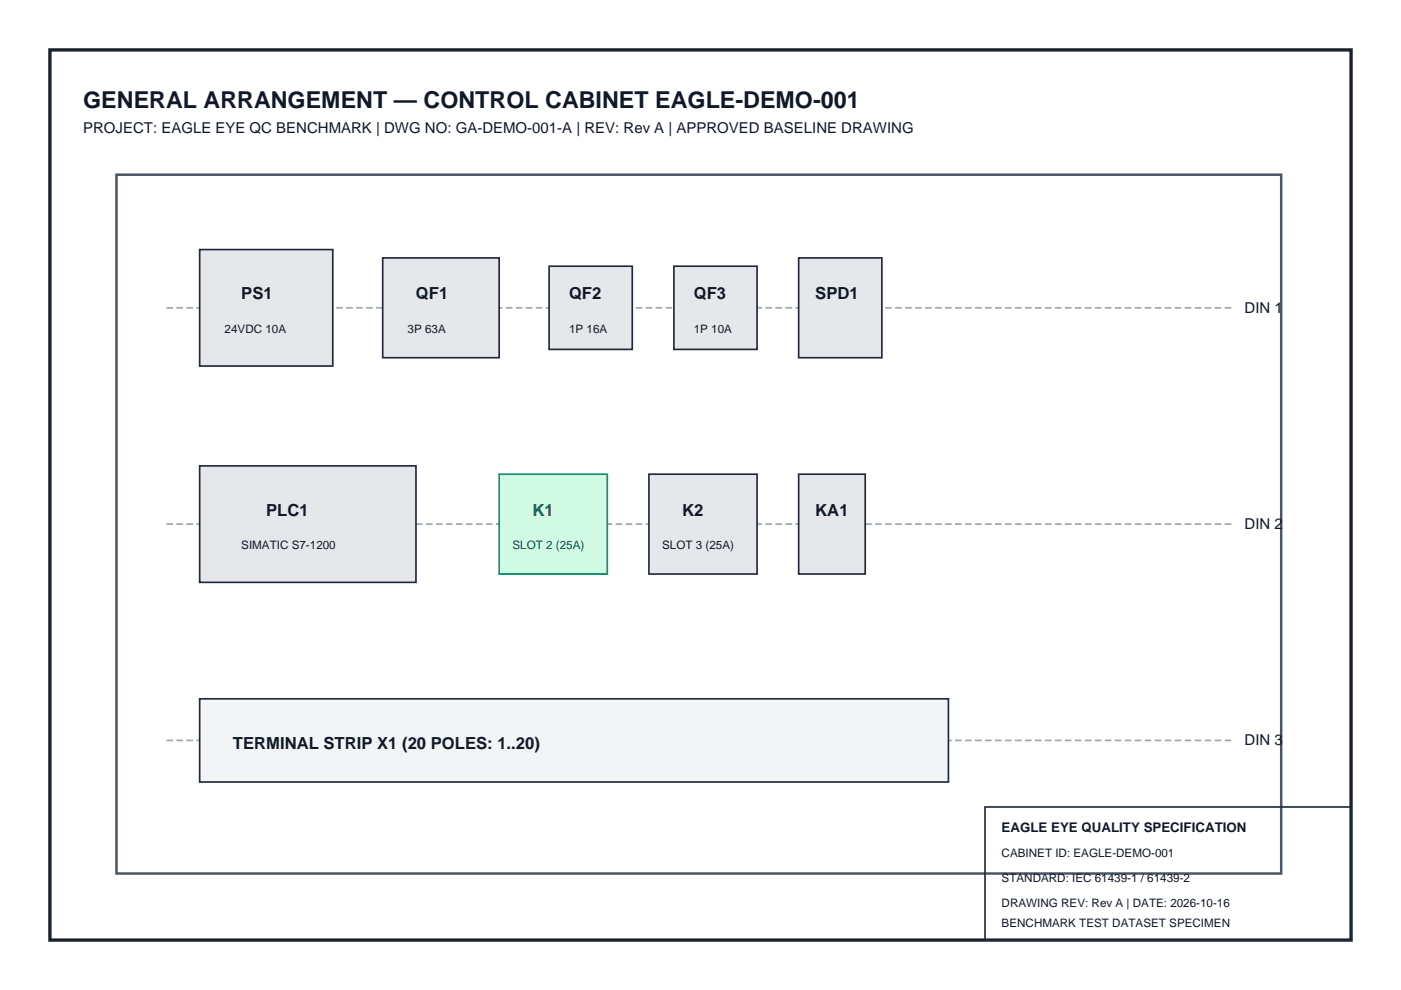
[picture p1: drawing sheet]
<svg xmlns="http://www.w3.org/2000/svg" width="297mm" height="210mm" viewBox="0 0 297 210" stroke-linecap="round" stroke-linejoin="round" font-family="sans-serif">
<defs><g id="words">
<text font-size="4.9" fill="#111827" x="17.6" y="22.9">GENERAL ARRANGEMENT — CONTROL CABINET EAGLE-DEMO-001</text>
<g font-size="3.5" fill="#111827">
<text x="51.2" y="63.5">PS1</text>
<text x="88.2" y="63.5">QF1</text>
<text x="120.6" y="63.5">QF2</text>
<text x="147.1" y="63.5">QF3</text>
<text x="172.9" y="63.5">SPD1</text>
<text x="56.4" y="109.4">PLC1</text>
<text x="144.6" y="109.4">K2</text>
<text x="172.9" y="109.4">KA1</text>
<text x="49.4" y="158.8">TERMINAL STRIP X1 (20 POLES: 1..20)</text>
</g>
<text font-size="3.5" fill="#065f46" x="112.9" y="109.4">K1</text>
<g font-size="3.2" fill="#111827">
<text x="17.6" y="28.2">PROJECT: EAGLE EYE QC BENCHMARK | DWG NO: GA-DEMO-001-A | REV: Rev A | APPROVED BASELINE DRAWING</text>
<text x="263.9" y="66.3">DIN 1</text>
<text x="263.9" y="112.2">DIN 2</text>
<text x="263.9" y="158">DIN 3</text>
</g>
<text font-size="2.8" fill="#111827" x="212.4" y="176.4">EAGLE EYE QUALITY SPECIFICATION</text>
<g font-size="2.5" fill="#111827">
<text x="47.6" y="70.6">24VDC 10A</text>
<text x="86.4" y="70.6">3P 63A</text>
<text x="120.6" y="70.6">1P 16A</text>
<text x="147.1" y="70.6">1P 10A</text>
<text x="51.2" y="116.4">SIMATIC S7-1200</text>
<text x="140.4" y="116.4">SLOT 3 (25A)</text>
<text x="212.4" y="181.7">CABINET ID: EAGLE-DEMO-001</text>
<text x="212.4" y="187">STANDARD: IEC 61439-1 / 61439-2</text>
<text x="212.4" y="192.3">DRAWING REV: Rev A | DATE: 2026-10-16</text>
<text x="212.4" y="196.5">BENCHMARK TEST DATASET SPECIMEN</text>
</g>
<text font-size="2.5" fill="#065f46" x="108.7" y="116.4">SLOT 2 (25A)</text>
</g></defs>
<path d="M10.6 10.6h275.9v188.7h-275.9z" fill="none" stroke="#1a202c" stroke-width=".71" stroke-linecap="butt"/>
<path d="M24.7 37h246.9v148.2h-246.9z" fill="none" stroke="#4b5563" stroke-width=".53"/>
<path d="M35.3 65.3h225.8M35.3 111.1h225.8M35.3 157h225.8" fill="none" stroke="#9ca3af" stroke-width=".35" stroke-dasharray="1.4 .7" stroke-linecap="butt"/>
<g fill="#e5e7eb" stroke="#1f2937" stroke-width=".35">
<path d="M42.3 52.9h28.3v24.7h-28.3z" fill-rule="evenodd"/>
<path d="M81.1 54.7h24.7v21.1h-24.7z" fill-rule="evenodd"/>
<path d="M116.4 56.4h17.7v17.7h-17.7z" fill-rule="evenodd"/>
<path d="M142.9 56.4h17.6v17.7h-17.6z" fill-rule="evenodd"/>
<path d="M169.3 54.7h17.7v21.1h-17.7z" fill-rule="evenodd"/>
<path d="M42.3 98.8h45.9v24.7h-45.9z" fill-rule="evenodd"/>
</g>
<path d="M105.8 100.5h23v21.2h-23z" fill-rule="evenodd" fill="#d1fae5" stroke="#059669" stroke-width=".35"/>
<g fill="#e5e7eb" stroke="#1f2937" stroke-width=".35">
<path d="M137.6 100.5h22.9v21.2h-22.9z" fill-rule="evenodd"/>
<path d="M169.3 100.5h14.1v21.2h-14.1z" fill-rule="evenodd"/>
</g>
<path d="M42.3 148.2h158.8v17.6h-158.8z" fill-rule="evenodd" fill="#f3f4f6" stroke="#1f2937" stroke-width=".35"/>
<path d="M208.8 171.1h77.7v28.2h-77.7z" fill="none" stroke="#1f2937" stroke-width=".35"/>
<use href="#words"/>
</svg>
